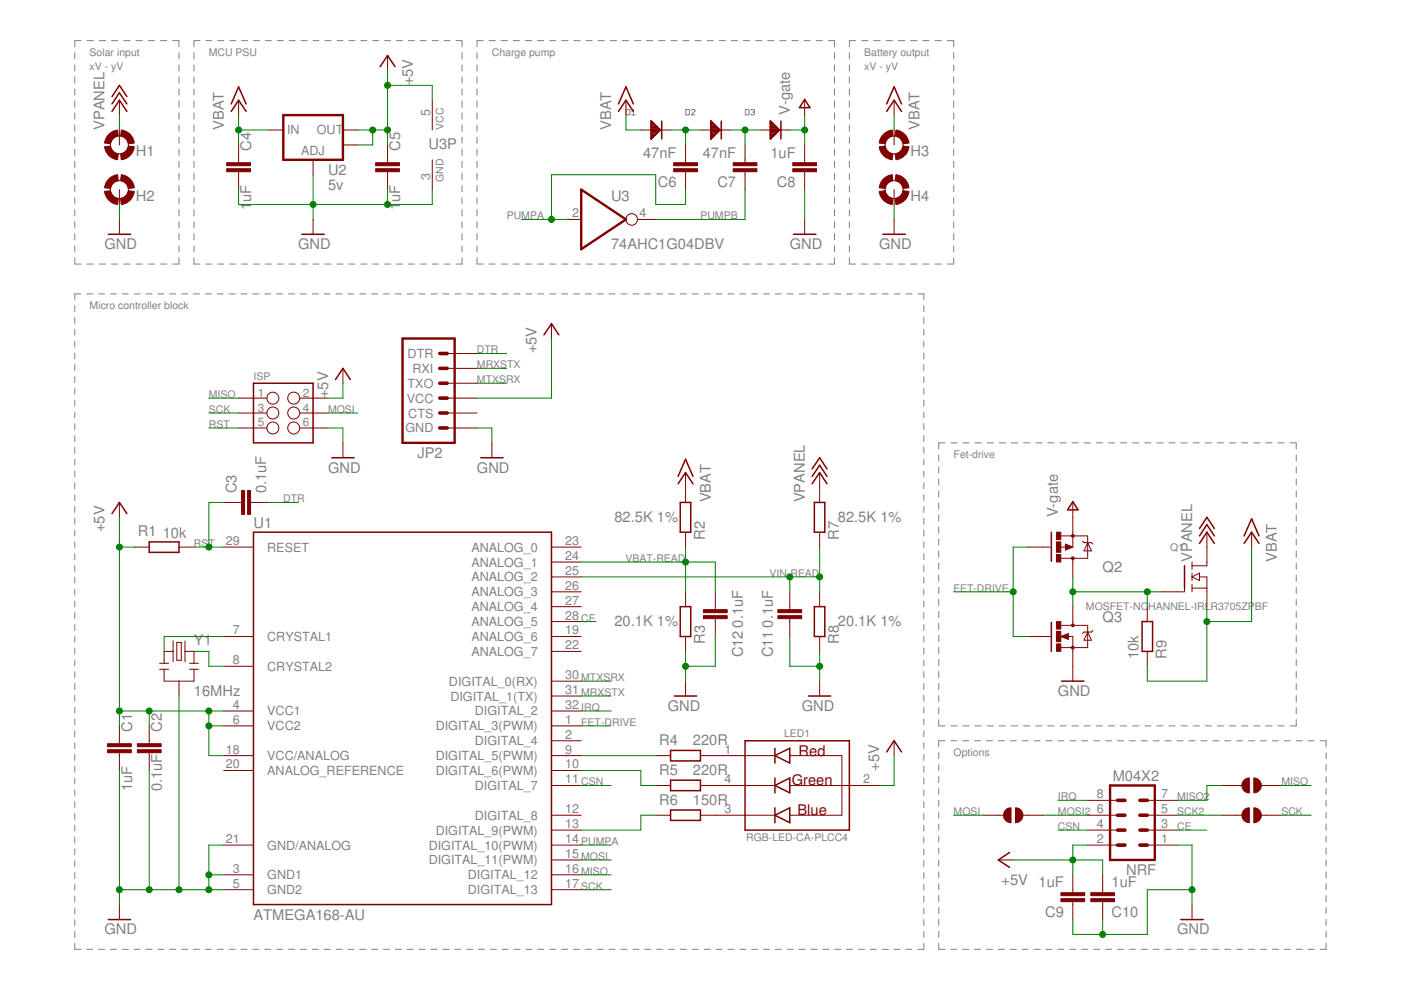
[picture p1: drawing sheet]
<svg xmlns="http://www.w3.org/2000/svg" width="297mm" height="210mm" viewBox="0 0 297 210" stroke-linecap="round" stroke-linejoin="round" font-family="sans-serif">
<defs><g id="words">
<g font-size="3.1" fill="#808080">
<text x="87.5" y="18.1" transform="rotate(-90 87.5 18.1)">+5V</text>
<text x="22.2" y="27.6" transform="rotate(-90 22.2 27.6)">VPANEL</text>
<text x="47.4" y="27.6" transform="rotate(-90 47.4 27.6)">VBAT</text>
<text x="129.6" y="27.6" transform="rotate(-90 129.6 27.6)">VBAT</text>
<text x="167.5" y="24.4" transform="rotate(-90 167.5 24.4)">V-gate</text>
<text x="194.9" y="27.6" transform="rotate(-90 194.9 27.6)">VBAT</text>
<text x="28.8" y="33.2">H1</text>
<text x="53.3" y="32" transform="rotate(-90 53.3 32)">C4</text>
<text x="84.9" y="32" transform="rotate(-90 84.9 32)">C5</text>
<text x="90.9" y="31.5">U3P</text>
<text x="136.4" y="33.4">47nF</text>
<text x="149" y="33.4">47nF</text>
<text x="163.4" y="33.4">1uF</text>
<text x="193" y="33.2">H3</text>
<text x="69.5" y="40.2">5v</text>
<text x="69.5" y="37">U2</text>
<text x="139.5" y="39.7">C6</text>
<text x="152.1" y="39.7">C7</text>
<text x="164.7" y="39.7">C8</text>
<text x="28.8" y="42.6">H2</text>
<text x="53.3" y="44.6" transform="rotate(-90 53.3 44.6)">1</text>
<text x="53.3" y="42.9" transform="rotate(-90 53.3 42.9)">uF</text>
<text x="84.9" y="44.6" transform="rotate(-90 84.9 44.6)">1</text>
<text x="84.9" y="42.9" transform="rotate(-90 84.9 42.9)">uF</text>
<text x="129.6" y="42.6">U3</text>
<text x="193" y="42.6">H4</text>
<text x="22.2" y="52.8">GND</text>
<text x="63.2" y="52.8">GND</text>
<text x="129.6" y="52.8">74AHC1G04DBV</text>
<text x="167.5" y="52.8">GND</text>
<text x="186.4" y="52.8">GND</text>
<text x="113.8" y="74.9" transform="rotate(-90 113.8 74.9)">+5V</text>
<text x="69.5" y="84.4" transform="rotate(-90 69.5 84.4)">+5V</text>
<text x="69.5" y="100.2">GND</text>
<text x="88.5" y="97">JP2</text>
<text x="101.1" y="100.2">GND</text>
<text x="50.1" y="104.6" transform="rotate(-90 50.1 104.6)">C3</text>
<text x="56.4" y="104.6" transform="rotate(-90 56.4 104.6)">0.1uF</text>
<text x="150.7" y="106.5" transform="rotate(-90 150.7 106.5)">VBAT</text>
<text x="170.6" y="106.5" transform="rotate(-90 170.6 106.5)">VPANEL</text>
<text x="22.2" y="112.8" transform="rotate(-90 22.2 112.8)">+5V</text>
<text x="29.2" y="113.7">R1</text>
<text x="53.8" y="111.9">U1</text>
<text x="130.3" y="110.6">82.5K 1%</text>
<text x="177.7" y="110.6">82.5K 1%</text>
<text x="224.3" y="109.7" transform="rotate(-90 224.3 109.7)">V-gate</text>
<text x="34.5" y="114.1">10k</text>
<text x="149.4" y="114.4" transform="rotate(-90 149.4 114.4)">R2</text>
<text x="177.8" y="114.4" transform="rotate(-90 177.8 114.4)">R7</text>
<text x="252.7" y="119.2" transform="rotate(-90 252.7 119.2)">VPANEL</text>
<text x="270.7" y="119.2" transform="rotate(-90 270.7 119.2)">VBAT</text>
<text x="233.8" y="121.4">Q2</text>
<text x="233.8" y="131.8">Q3</text>
<text x="41.1" y="136.8">Y1</text>
<text x="130.3" y="132.7">20.1K 1%</text>
<text x="149.4" y="136.5" transform="rotate(-90 149.4 136.5)">R3</text>
<text x="157.5" y="133.1" transform="rotate(-90 157.5 133.1)">0.1uF</text>
<text x="163.8" y="133.1" transform="rotate(-90 163.8 133.1)">0.1uF</text>
<text x="177.7" y="132.7">20.1K 1%</text>
<text x="177.8" y="136.5" transform="rotate(-90 177.8 136.5)">R8</text>
<text x="157.5" y="139.4" transform="rotate(-90 157.5 139.4)">C12</text>
<text x="163.8" y="139.4" transform="rotate(-90 163.8 139.4)">C11</text>
<text x="241.3" y="139.7" transform="rotate(-90 241.3 139.7)">10k</text>
<text x="247.3" y="139.7" transform="rotate(-90 247.3 139.7)">R9</text>
<text x="41.1" y="147.6">16MHz</text>
<text x="224.3" y="147.6">GND</text>
<text x="28" y="155.2" transform="rotate(-90 28 155.2)">C1</text>
<text x="34.3" y="155.2" transform="rotate(-90 34.3 155.2)">C2</text>
<text x="141.6" y="150.7">GND</text>
<text x="170" y="150.7">GND</text>
<text x="139.8" y="158">R4</text>
<text x="146.9" y="158">220R</text>
<text x="28" y="167.8" transform="rotate(-90 28 167.8)">1uF</text>
<text x="34.3" y="167.8" transform="rotate(-90 34.3 167.8)">0.1uF</text>
<text x="139.8" y="164.3">R5</text>
<text x="146.9" y="164.3">220R</text>
<text x="186.4" y="163.4" transform="rotate(-90 186.4 163.4)">+5V</text>
<text x="235.9" y="165.6">M04X2</text>
<text x="139.8" y="170.6">R6</text>
<text x="146.9" y="170.6">150R</text>
<text x="238.8" y="185.5">NRF</text>
<text x="212.4" y="187.7">+5V</text>
<text x="220.2" y="188.2">1uF</text>
<text x="235.7" y="188.2">1uF</text>
<text x="53.8" y="195">ATMEGA168-AU</text>
<text x="221.6" y="194.5">C9</text>
<text x="235.7" y="194.5">C10</text>
<text x="22.2" y="198.1">GND</text>
<text x="249.6" y="198.1">GND</text>
</g>
<g font-size="3.1" fill="#800000">
<text x="169.3" y="160.2">Red</text>
<text x="167.9" y="166.5">Green</text>
<text x="169.1" y="172.8">Blue</text>
</g>
<g font-size="2.7" fill="#808080">
<text x="60.9" y="28.4">IN</text>
<text x="67.2" y="28.4">OUT</text>
<text x="91.2" y="24.7" transform="rotate(-90 91.2 24.7)">5</text>
<text x="63.9" y="32.9">ADJ</text>
<text x="91.2" y="38.3" transform="rotate(-90 91.2 38.3)">3</text>
<text x="121.3" y="46.1">2</text>
<text x="135.6" y="46.1">4</text>
<text x="86.4" y="75.9">DTR</text>
<text x="86.4" y="82.2">TXO</text>
<text x="87.5" y="79">RXI</text>
<text x="86.3" y="85.4">VCC</text>
<text x="86.6" y="88.5">CTS</text>
<text x="86" y="91.7">GND</text>
<text x="47.9" y="115.6">29</text>
<text x="56.7" y="116.9">RESET</text>
<text x="99.9" y="117">ANALOG_0</text>
<text x="119.8" y="118.7">24</text>
<text x="119.8" y="115.6">23</text>
<text x="99.9" y="123.3">ANALOG_2</text>
<text x="99.9" y="120.1">ANALOG_1</text>
<text x="119.8" y="125">26</text>
<text x="119.8" y="121.9">25</text>
<text x="99.9" y="129.6">ANALOG_4</text>
<text x="99.9" y="126.4">ANALOG_3</text>
<text x="119.8" y="131.3">28</text>
<text x="119.8" y="128.2">27</text>
<text x="49.4" y="134.5">7</text>
<text x="56.7" y="135.9">CRYSTAL1</text>
<text x="99.9" y="132.7">ANALOG_5</text>
<text x="99.9" y="135.9">ANALOG_6</text>
<text x="119.8" y="137.7">22</text>
<text x="119.8" y="134.5">19</text>
<text x="49.4" y="140.8">8</text>
<text x="56.7" y="142.2">CRYSTAL2</text>
<text x="99.9" y="139.1">ANALOG_7</text>
<text x="119.8" y="144">30</text>
<text x="95.2" y="145.4">DIGITAL_0(RX)</text>
<text x="95.5" y="148.5">DIGITAL_1(TX)</text>
<text x="119.8" y="147.1">31</text>
<text x="49.4" y="150.3">4</text>
<text x="49.4" y="153.5">6</text>
<text x="56.7" y="151.7">VCC1</text>
<text x="56.7" y="154.8">VCC2</text>
<text x="92.4" y="154.9">DIGITAL_3(PWM)</text>
<text x="100.7" y="151.7">DIGITAL_2</text>
<text x="119.8" y="153.5">1</text>
<text x="119.8" y="150.3">32</text>
<text x="47.9" y="159.8">18</text>
<text x="56.7" y="161.2">VCC/ANALOG</text>
<text x="92.4" y="161.2">DIGITAL_5(PWM)</text>
<text x="100.7" y="158">DIGITAL_4</text>
<text x="119.8" y="159.8">9</text>
<text x="119.8" y="156.6">2</text>
<text x="153.6" y="159.8">1</text>
<text x="47.9" y="162.9">20</text>
<text x="56.7" y="164.3">ANALOG_REFERENCE</text>
<text x="92.4" y="164.3">DIGITAL_6(PWM)</text>
<text x="100.7" y="167.5">DIGITAL_7</text>
<text x="119.8" y="166.1">11</text>
<text x="119.8" y="162.9">10</text>
<text x="153.6" y="166.1">4</text>
<text x="183" y="166.1">2</text>
<text x="100.7" y="173.8">DIGITAL_8</text>
<text x="119.8" y="172.4">12</text>
<text x="153.6" y="172.4">3</text>
<text x="232.5" y="172.4">6</text>
<text x="232.5" y="169.2">8</text>
<text x="246.2" y="172.4">5</text>
<text x="246.2" y="169.2">7</text>
<text x="47.9" y="178.7">21</text>
<text x="92.4" y="177">DIGITAL_9(PWM)</text>
<text x="119.8" y="178.7">14</text>
<text x="119.8" y="175.6">13</text>
<text x="232.5" y="178.7">2</text>
<text x="232.5" y="175.6">4</text>
<text x="246.2" y="178.7">1</text>
<text x="246.2" y="175.6">3</text>
<text x="49.4" y="185">3</text>
<text x="56.7" y="180.1">GND/ANALOG</text>
<text x="90.9" y="183.3">DIGITAL_11(PWM)</text>
<text x="90.9" y="180.1">DIGITAL_10(PWM)</text>
<text x="119.8" y="185">16</text>
<text x="119.8" y="181.9">15</text>
<text x="49.4" y="188.2">5</text>
<text x="56.7" y="186.4">GND1</text>
<text x="56.7" y="189.6">GND2</text>
<text x="99.2" y="189.6">DIGITAL_13</text>
<text x="99.2" y="186.4">DIGITAL_12</text>
<text x="119.8" y="188.2">17</text>
</g>
<g font-size="2.5" fill="#808080">
<text x="54.7" y="84.1">1</text>
<text x="54.7" y="87.3">3</text>
<text x="64.2" y="84.1">2</text>
<text x="64.2" y="87.3">4</text>
<text x="54.7" y="90.4">5</text>
<text x="64.2" y="90.4">6</text>
</g>
<g font-size="2.2" fill="#808080">
<text x="19" y="11.8">Solar input</text>
<text x="44.3" y="11.8">MCU PSU</text>
<text x="104.3" y="11.8">Charge pump</text>
<text x="183.2" y="11.8">Battery output</text>
<text x="19" y="14.9">xV - yV</text>
<text x="183.2" y="14.9">xV - yV</text>
<text x="94" y="27.6" transform="rotate(-90 94 27.6)">VCC</text>
<text x="94" y="38.6" transform="rotate(-90 94 38.6)">GND</text>
<text x="107.4" y="46.5">PUMPA</text>
<text x="148.5" y="46.5">PUMPB</text>
<text x="19" y="65.5">Micro controller block</text>
<text x="101.1" y="74.9">DTR</text>
<text x="53.8" y="80.6">ISP</text>
<text x="101.1" y="81.3">MTXSRX</text>
<text x="101.1" y="78.1">MRXSTX</text>
<text x="44.3" y="87.6">SCK</text>
<text x="44.3" y="84.4">MISO</text>
<text x="69.5" y="87.6">MOSI</text>
<text x="44.3" y="90.7">RST</text>
<text x="202.2" y="97">Fet-drive</text>
<text x="60.1" y="106.5">DTR</text>
<text x="41.1" y="116">RST</text>
<text x="132.6" y="119.2">VBAT-READ</text>
<text x="248.1" y="116.8">Q1</text>
<text x="163.1" y="122.3">VIN-READ</text>
<text x="202.2" y="125.5">FET-DRIVE</text>
<text x="123.2" y="131.8">CE</text>
<text x="230.2" y="129.4">MOSFET-NC</text>
<text x="243.5" y="129.4">HANNEL-IRLR3705ZPBF</text>
<text x="123.2" y="144.4">MTXSRX</text>
<text x="123.2" y="147.6">MRXSTX</text>
<text x="123.2" y="153.9">FET-DRIVE</text>
<text x="123.2" y="150.7">IRQ</text>
<text x="166.2" y="156.3">LED1</text>
<text x="202.2" y="160.2">Options</text>
<text x="123.2" y="166.5">CSN</text>
<text x="271.7" y="166.5">MISO</text>
<text x="202.2" y="172.8">MOSI</text>
<text x="224.3" y="172.8">MOSI2</text>
<text x="224.3" y="169.7">IRQ</text>
<text x="249.6" y="172.8">SCK2</text>
<text x="249.6" y="169.7">MISO2</text>
<text x="271.7" y="172.8">SCK</text>
<text x="123.2" y="179.2">PUMPA</text>
<text x="158.2" y="178.4">RGB-LED-CA-PLCC4</text>
<text x="224.3" y="176">CSN</text>
<text x="249.6" y="176">CE</text>
<text x="123.2" y="185.5">MISO</text>
<text x="123.2" y="182.3">MOSI</text>
<text x="123.2" y="188.6">SCK</text>
</g>
</g></defs>
<g fill="none" stroke="#808080" stroke-width=".21">
<path d="M15.9 11.2v1.3M15.9 13.7v1.3M15.9 16.3v1.3M15.9 18.9v1.3M17.2 8.6h-1.3v1.3M18.4 8.6h1.4M21 8.6h1.4M23.6 8.6h1.4M26.2 8.6h1.4M28.8 8.6h1.4M31.4 8.6h1.4M34 8.6h1.4"/>
<path d="M36.6 8.6h1.4v1.3M38 11.2v1.3M38 13.7v1.3M38 16.3v1.3M38 18.9v1.3M41.1 11.2v1.3M41.1 13.7v1.3M41.1 16.3v1.3M41.1 18.9v1.3M42.4 8.6h-1.3v1.3M43.6 8.6h1.3M46.2 8.6h1.3"/>
<path d="M48.7 8.6h1.3M51.2 8.6h1.3M53.7 8.6h1.3M56.3 8.6h1.3M58.8 8.6h1.3M61.3 8.6h1.3M63.9 8.6h1.2M66.4 8.6h1.2M68.9 8.6h1.3M71.4 8.6h1.3M74 8.6h1.2M76.5 8.6h1.3"/>
<path d="M79 8.6h1.3M81.5 8.6h1.3M84.1 8.6h1.2M86.6 8.6h1.3M89.1 8.6h1.3M91.6 8.6h1.3M94.1 8.6h1.3M96.7 8.6h1.3v1.3M98 11.2v1.3M98 13.7v1.3M98 16.3v1.3M98 18.9v1.3"/>
<path d="M101.1 11.2v1.3M101.1 13.7v1.3M101.1 16.3v1.3M101.1 18.9v1.3M102.4 8.6h-1.3v1.3M103.7 8.6h1.3M106.3 8.6h1.3M108.8 8.6h1.4M111.4 8.6h1.3M114 8.6h1.3M116.5 8.6h1.4M119.1 8.6h1.3"/>
<path d="M121.7 8.6h1.3M124.2 8.6h1.4M126.8 8.6h1.3M129.4 8.6h1.3M132 8.6h1.3M134.5 8.6h1.3M137.1 8.6h1.3M139.7 8.6h1.3M142.2 8.6h1.3M144.8 8.6h1.3M147.4 8.6h1.3M149.9 8.6h1.3"/>
<path d="M152.5 8.6h1.3M155.1 8.6h1.3M157.6 8.6h1.3M160.2 8.6h1.3M162.8 8.6h1.3M165.3 8.6h1.3M167.9 8.6h1.3M170.5 8.6h1.3M173 8.6h1.3M175.6 8.6h1.3v1.3M176.9 11.2v1.3M176.9 13.7v1.3"/>
<path d="M176.9 16.3v1.3M176.9 18.9v1.3M180.1 11.2v1.3M180.1 13.7v1.3M180.1 16.3v1.3M180.1 18.9v1.3M181.4 8.6h-1.3v1.3M182.7 8.6h1.3M185.3 8.6h1.3M187.9 8.6h1.3M190.5 8.6h1.3M193.1 8.6h1.3"/>
<path d="M195.6 8.6h1.4M198.2 8.6h1.4M200.9 8.6h1.3v1.3M202.2 11.2v1.3M202.2 13.7v1.3M202.2 16.3v1.3M202.2 18.9v1.3M15.9 21.4v1.3M15.9 24v1.3M15.9 26.5v1.3M15.9 29.1v1.3M15.9 31.6v1.4"/>
<path d="M15.9 34.2v1.3M15.9 36.8v1.3M15.9 39.3v1.3M38 21.4v1.3M38 24v1.3M38 26.5v1.3M38 29.1v1.3M38 31.6v1.4M38 34.2v1.3M38 36.8v1.3M38 39.3v1.3M41.1 21.4v1.3"/>
<path d="M41.1 24v1.3M41.1 26.5v1.3M41.1 29.1v1.3M41.1 31.6v1.4M41.1 34.2v1.3M41.1 36.8v1.3M41.1 39.3v1.3M98 21.4v1.3M98 24v1.3M98 26.5v1.3M98 29.1v1.3M98 31.6v1.4"/>
<path d="M98 34.2v1.3M98 36.8v1.3M98 39.3v1.3M101.1 21.4v1.3M101.1 24v1.3M101.1 26.5v1.3M101.1 29.1v1.3M101.1 31.6v1.4M101.1 34.2v1.3M101.1 36.8v1.3M101.1 39.3v1.3M132.8 23.2h.5l.2 .2v.8l-.2 .2h-.5z"/>
<path d="M133.9 24.4h.8M133.9 23.6l.4-.4v1.2M145.4 23.2h.6l.2 .2v.8l-.2 .2h-.6zM146.6 23.4l.1-.2h.4l.2 .2v.2l-.7 .8h.7M158 23.2h.6l.2 .2v.8l-.2 .2h-.6zM159.2 23.4l.2-.2h.4l.2 .2-.2 .4M159.6 23.8h.2M159.8 23.8l.2 .2-.2 .4h-.4l-.2-.2M176.9 21.4v1.3M176.9 24v1.3M176.9 26.5v1.3M176.9 29.1v1.3"/>
<path d="M176.9 31.6v1.4M176.9 34.2v1.3M176.9 36.8v1.3M176.9 39.3v1.3M180.1 21.4v1.3M180.1 24v1.3M180.1 26.5v1.3M180.1 29.1v1.3M180.1 31.6v1.4M180.1 34.2v1.3M180.1 36.8v1.3M180.1 39.3v1.3"/>
<path d="M202.2 21.4v1.3M202.2 24v1.3M202.2 26.5v1.3M202.2 29.1v1.3M202.2 31.6v1.4M202.2 34.2v1.3M202.2 36.8v1.3M202.2 39.3v1.3M15.9 41.9v1.3M15.9 44.4v1.4M15.9 47v1.3M15.9 49.6v1.3"/>
<path d="M15.9 52.1v1.3M15.9 54.7v1.3h1.3M18.4 56h1.4M21 56h1.4M23.6 56h1.4M26.2 56h1.4M28.8 56h1.4M31.4 56h1.4M34 56h1.4M38 54.7v1.3h-1.4M38 41.9v1.3M38 44.4v1.4"/>
<path d="M38 47v1.3M38 49.6v1.3M38 52.1v1.3M41.1 54.7v1.3h1.3M41.1 41.9v1.3M41.1 44.4v1.4M41.1 47v1.3M41.1 49.6v1.3M41.1 52.1v1.3M43.6 56h1.3M46.2 56h1.3M48.7 56h1.3"/>
<path d="M51.2 56h1.3M53.7 56h1.3M56.3 56h1.3M58.8 56h1.3M61.3 56h1.3M63.9 56h1.2M66.4 56h1.2M68.9 56h1.3M71.4 56h1.3M74 56h1.2M76.5 56h1.3M79 56h1.3"/>
<path d="M81.5 56h1.3M84.1 56h1.2M86.6 56h1.3M89.1 56h1.3M91.6 56h1.3M94.1 56h1.3M98 54.7v1.3h-1.3M98 41.9v1.3M98 44.4v1.4M98 47v1.3M98 49.6v1.3M98 52.1v1.3"/>
<path d="M101.1 54.7v1.3h1.3M101.1 41.9v1.3M101.1 44.4v1.4M101.1 47v1.3M101.1 49.6v1.3M101.1 52.1v1.3M103.7 56h1.3M106.3 56h1.3M108.8 56h1.4M111.4 56h1.3M114 56h1.3M116.5 56h1.4"/>
<path d="M119.1 56h1.3M121.7 56h1.3M124.2 56h1.4M126.8 56h1.3M129.4 56h1.3M132 56h1.3M134.5 56h1.3M137.1 56h1.3M139.7 56h1.3M142.2 56h1.3M144.8 56h1.3M147.4 56h1.3"/>
<path d="M149.9 56h1.3M152.5 56h1.3M155.1 56h1.3M157.6 56h1.3M160.2 56h1.3M162.8 56h1.3M165.3 56h1.3M167.9 56h1.3M170.5 56h1.3M173 56h1.3M176.9 54.7v1.3h-1.3M176.9 41.9v1.3"/>
<path d="M176.9 44.4v1.4M176.9 47v1.3M176.9 49.6v1.3M176.9 52.1v1.3M180.1 54.7v1.3h1.3M180.1 41.9v1.3M180.1 44.4v1.4M180.1 47v1.3M180.1 49.6v1.3M180.1 52.1v1.3M182.7 56h1.3M185.3 56h1.3"/>
<path d="M187.9 56h1.3M190.5 56h1.3M193.1 56h1.3M195.6 56h1.4M198.2 56h1.4M202.2 54.7v1.3h-1.3M202.2 41.9v1.3M202.2 44.4v1.4M202.2 47v1.3M202.2 49.6v1.3M202.2 52.1v1.3M15.9 64.8v1.3"/>
<path d="M15.9 67.3v1.3M15.9 69.8v1.3M15.9 72.3v1.3M15.9 74.8v1.3M15.9 77.3v1.3M15.9 79.8v1.3M17.1 62.3h-1.2v1.3M18.4 62.3h1.2M20.9 62.3h1.3M23.4 62.3h1.3M25.9 62.3h1.3M28.4 62.3h1.3"/>
<path d="M30.9 62.3h1.3M33.5 62.3h1.3M36 62.3h1.3M38.5 62.3h1.3M41 62.3h1.3M43.5 62.3h1.3M46.1 62.3h1.2M48.6 62.3h1.2M51.1 62.3h1.3M53.6 62.3h1.3M56.1 62.3h1.3M58.7 62.3h1.2"/>
<path d="M61.2 62.3h1.2M63.7 62.3h1.3M66.2 62.3h1.3M68.7 62.3h1.3M71.2 62.3h1.3M73.8 62.3h1.2M76.3 62.3h1.3M78.8 62.3h1.3M81.3 62.3h1.3M83.8 62.3h1.3M86.3 62.3h1.3M88.9 62.3h1.2"/>
<path d="M91.4 62.3h1.2M93.9 62.3h1.3M96.4 62.3h1.3M98.9 62.3h1.3M101.5 62.3h1.2M104 62.3h1.2M106.5 62.3h1.3M109 62.3h1.3M111.5 62.3h1.3M114 62.3h1.3M116.6 62.3h1.2M119.1 62.3h1.3"/>
<path d="M121.6 62.3h1.3M124.1 62.3h1.3M126.6 62.3h1.3M129.1 62.3h1.3M131.7 62.3h1.2M134.2 62.3h1.2M136.7 62.3h1.3M139.2 62.3h1.3M141.7 62.3h1.3M144.3 62.3h1.2M146.8 62.3h1.2M149.3 62.3h1.3"/>
<path d="M151.8 62.3h1.3M154.3 62.3h1.3M156.8 62.3h1.3M159.4 62.3h1.2M161.9 62.3h1.3M164.4 62.3h1.3M166.9 62.3h1.3M169.4 62.3h1.3M171.9 62.3h1.3M174.5 62.3h1.2M177 62.3h1.2M179.5 62.3h1.3"/>
<path d="M182 62.3h1.3M184.5 62.3h1.3M187 62.3h1.3M189.6 62.3h1.2M192.1 62.3h1.3M194.6 62.3h1.3v1.3M195.9 64.8v1.3M195.9 67.3v1.3M195.9 69.8v1.3M195.9 72.3v1.3M195.9 74.8v1.3M195.9 77.3v1.3"/>
<path d="M195.9 79.8v1.3M15.9 82.3v1.3M15.9 84.8v1.3M15.9 87.4v1.2M15.9 89.9v1.2M15.9 92.4v1.2M15.9 94.8v1.3M15.9 97.4v1.2M15.9 99.9v1.2M195.9 82.3v1.3M195.9 84.8v1.3M195.9 87.4v1.2"/>
<path d="M195.9 89.9v1.2M195.9 92.4v1.2M195.9 94.8v1.3M195.9 97.4v1.2M195.9 99.9v1.2M199 96.4v1.3M199 99v1.3M200.4 93.9h-1.4v1.3M201.6 93.9h1.3M204.2 93.9h1.3M206.7 93.9h1.4M209.3 93.9h1.3"/>
<path d="M211.9 93.9h1.3M214.4 93.9h1.4M217 93.9h1.3M219.6 93.9h1.3M222.1 93.9h1.4M224.7 93.9h1.3M227.3 93.9h1.3M229.8 93.9h1.4M232.4 93.9h1.3M235 93.9h1.3M237.6 93.9h1.3M240.1 93.9h1.3"/>
<path d="M242.7 93.9h1.3M245.3 93.9h1.3M247.8 93.9h1.4M250.4 93.9h1.3M253 93.9h1.3M255.5 93.9h1.4M258.1 93.9h1.3M260.7 93.9h1.3M263.2 93.9h1.4M265.8 93.9h1.3M268.4 93.9h1.3M271 93.9h1.3"/>
<path d="M273.5 93.9h1.3v1.3M274.8 96.4v1.3M274.8 99v1.3M15.9 102.4v1.2M15.9 104.9v1.2M15.9 107.4v1.2M15.9 109.9v1.2M15.9 112.4v1.2M15.9 114.9v1.2M15.9 117.4v1.3M15.9 119.9v1.3M195.9 102.4v1.2"/>
<path d="M195.9 104.9v1.2M195.9 107.4v1.2M195.9 109.9v1.2M195.9 112.4v1.2M195.9 114.9v1.2M195.9 117.4v1.3M195.9 119.9v1.3M199 101.6v1.2M199 104.1v1.3M199 106.7v1.2M199 109.2v1.3M199 111.8v1.3"/>
<path d="M199 114.3v1.3M199 116.9v1.3M199 119.4v1.3M274.8 101.6v1.2M274.8 104.1v1.3M274.8 106.7v1.2M274.8 109.2v1.3M274.8 111.8v1.3M274.8 114.3v1.3M274.8 116.9v1.3M274.8 119.4v1.3M15.9 122.4v1.3"/>
<path d="M15.9 124.9v1.3M15.9 127.4v1.3M15.9 129.9v1.3M15.9 132.4v1.3M15.9 134.9v1.3M15.9 137.4v1.3M15.9 139.9v1.3M195.9 122.4v1.3M195.9 124.9v1.3M195.9 127.4v1.3M195.9 129.9v1.3M195.9 132.4v1.3"/>
<path d="M195.9 134.9v1.3M195.9 137.4v1.3M195.9 139.9v1.3M199 122v1.3M199 124.5v1.3M199 127.1v1.3M199 129.6v1.3M199 132.2v1.3M199 134.7v1.3M199 137.3v1.3M199 139.8v1.3M274.8 122v1.3"/>
<path d="M274.8 124.5v1.3M274.8 127.1v1.3M274.8 129.6v1.3M274.8 132.2v1.3M274.8 134.7v1.3M274.8 137.3v1.3M274.8 139.8v1.3M15.9 142.4v1.3M15.9 144.9v1.3M15.9 147.4v1.3M15.9 149.9v1.3M15.9 152.4v1.3"/>
<path d="M15.9 154.9v1.3M15.9 157.5v1.2M15.9 160v1.2M195.9 142.4v1.3M195.9 144.9v1.3M195.9 147.4v1.3M195.9 149.9v1.3M195.9 152.4v1.3M195.9 154.9v1.3M195.9 157.5v1.2M195.9 160v1.2M199 142.4v1.3"/>
<path d="M199 144.9v1.3M199 147.5v1.3M199 150v1.3M199 152.6v1.3h1.4M199 159.6v1.3M200.3 157.1h-1.3v1.2M201.6 157.1h1.2M201.6 153.9h1.3M204.1 157.1h1.3M204.2 153.9h1.3M206.6 157.1h1.3M206.7 153.9h1.4"/>
<path d="M209.1 157.1h1.3M209.3 153.9h1.3M211.7 157.1h1.3M211.9 153.9h1.3M214.2 157.1h1.3M214.4 153.9h1.4M216.7 157.1h1.3M217 153.9h1.3M219.2 157.1h1.3M219.6 153.9h1.3M221.8 157.1h1.3M222.1 153.9h1.4"/>
<path d="M224.3 157.1h1.3M224.7 153.9h1.3M226.8 157.1h1.3M227.3 153.9h1.3M229.3 157.1h1.3M229.8 153.9h1.4M231.9 157.1h1.3M232.4 153.9h1.3M234.4 157.1h1.3M235 153.9h1.3M236.9 157.1h1.3M237.6 153.9h1.3"/>
<path d="M239.5 157.1h1.2M240.1 153.9h1.3M242 157.1h1.3M242.7 153.9h1.3M244.5 157.1h1.3M245.3 153.9h1.3M247 157.1h1.3M247.8 153.9h1.4M249.6 157.1h1.2M250.4 153.9h1.3M252.1 157.1h1.3M253 153.9h1.3"/>
<path d="M254.6 157.1h1.3M255.5 153.9h1.4M257.1 157.1h1.3M258.1 153.9h1.3M259.7 157.1h1.2M260.7 153.9h1.3M262.2 157.1h1.3M263.2 153.9h1.4M264.7 157.1h1.3M265.8 153.9h1.3M267.3 157.1h1.2M268.4 153.9h1.3"/>
<path d="M269.8 157.1h1.3M271 153.9h1.3M272.3 157.1h1.3M274.8 157.1h1.3M274.8 152.6v1.3h-1.3M274.8 142.4v1.3M274.8 144.9v1.3M274.8 147.5v1.3M274.8 150v1.3M277.3 157.1h1.3M279.9 157.1h1.3v1.2M281.2 159.6v1.3"/>
<path d="M15.9 162.5v1.2M15.9 165v1.2M15.9 167.5v1.2M15.9 170v1.2M15.9 172.5v1.2M15.9 175v1.2M15.9 177.5v1.2M15.9 180v1.3M195.9 162.5v1.2M195.9 165v1.2M195.9 167.5v1.2M195.9 170v1.2"/>
<path d="M195.9 172.5v1.2M195.9 175v1.2M195.9 177.5v1.2M195.9 180v1.3M199 162.1v1.3M199 164.6v1.3M199 167.2v1.2M199 169.7v1.3M199 172.2v1.3M199 174.7v1.3M199 177.3v1.2M199 179.8v1.3"/>
<path d="M281.2 162.1v1.3M281.2 164.6v1.3M281.2 167.2v1.2M281.2 169.7v1.3M281.2 172.2v1.3M281.2 174.7v1.3M281.2 177.3v1.2M281.2 179.8v1.3M15.9 182.5v1.2M15.9 185v1.2M15.9 187.5v1.3M15.9 190v1.3"/>
<path d="M15.9 192.5v1.3M15.9 195v1.3M15.9 197.5v1.3M195.9 182.5v1.2M195.9 185v1.2M195.9 187.5v1.3M195.9 190v1.3M195.9 192.5v1.3M195.9 195v1.3M195.9 197.5v1.3M199 200v1.3h1.3M199 182.3v1.3"/>
<path d="M199 184.8v1.3M199 187.4v1.2M199 189.9v1.3M199 192.4v1.3M199 194.9v1.3M199 197.5v1.3M281.2 200v1.3h-1.3M281.2 182.3v1.3M281.2 184.8v1.3M281.2 187.4v1.2M281.2 189.9v1.3M281.2 192.4v1.3"/>
<path d="M281.2 194.9v1.3M281.2 197.5v1.3M15.9 200v1.3h1.2M18.4 201.3h1.2M20.9 201.3h1.3M23.4 201.3h1.3M25.9 201.3h1.3M28.4 201.3h1.3M30.9 201.3h1.3M33.5 201.3h1.3M36 201.3h1.3M38.5 201.3h1.3"/>
<path d="M41 201.3h1.3M43.5 201.3h1.3M46.1 201.3h1.2M48.6 201.3h1.2M51.1 201.3h1.3M53.6 201.3h1.3M56.1 201.3h1.3M58.7 201.3h1.2M61.2 201.3h1.2M63.7 201.3h1.3M66.2 201.3h1.3M68.7 201.3h1.3"/>
<path d="M71.2 201.3h1.3M73.8 201.3h1.2M76.3 201.3h1.3M78.8 201.3h1.3M81.3 201.3h1.3M83.8 201.3h1.3M86.3 201.3h1.3M88.9 201.3h1.2M91.4 201.3h1.2M93.9 201.3h1.3M96.4 201.3h1.3M98.9 201.3h1.3"/>
<path d="M101.5 201.3h1.2M104 201.3h1.2M106.5 201.3h1.3M109 201.3h1.3M111.5 201.3h1.3M114 201.3h1.3M116.6 201.3h1.2M119.1 201.3h1.3M121.6 201.3h1.3M124.1 201.3h1.3M126.6 201.3h1.3M129.1 201.3h1.3"/>
<path d="M131.7 201.3h1.2M134.2 201.3h1.2M136.7 201.3h1.3M139.2 201.3h1.3M141.7 201.3h1.3M144.3 201.3h1.2M146.8 201.3h1.2M149.3 201.3h1.3M151.8 201.3h1.3M154.3 201.3h1.3M156.8 201.3h1.3M159.4 201.3h1.2"/>
<path d="M161.9 201.3h1.3M164.4 201.3h1.3M166.9 201.3h1.3M169.4 201.3h1.3M171.9 201.3h1.3M174.5 201.3h1.2M177 201.3h1.2M179.5 201.3h1.3M182 201.3h1.3M184.5 201.3h1.3M187 201.3h1.3M189.6 201.3h1.2"/>
<path d="M192.1 201.3h1.3M195.9 200v1.3h-1.3M201.6 201.3h1.2M204.1 201.3h1.3M206.6 201.3h1.3M209.1 201.3h1.3M211.7 201.3h1.3M214.2 201.3h1.3M216.7 201.3h1.3M219.2 201.3h1.3M221.8 201.3h1.3M224.3 201.3h1.3"/>
<path d="M226.8 201.3h1.3M229.3 201.3h1.3M231.9 201.3h1.3M234.4 201.3h1.3M236.9 201.3h1.3M239.5 201.3h1.2M242 201.3h1.3M244.5 201.3h1.3M247 201.3h1.3M249.6 201.3h1.2M252.1 201.3h1.3M254.6 201.3h1.3"/>
<path d="M257.1 201.3h1.3M259.7 201.3h1.2M262.2 201.3h1.3M264.7 201.3h1.3M267.3 201.3h1.2M269.8 201.3h1.3M272.3 201.3h1.3M274.8 201.3h1.3M277.3 201.3h1.3"/>
</g>
<g fill="none" stroke="#800000" stroke-width=".32">
<path d="M80.6 14.1l1.6-2.3 1.6 2.3M23.7 23.6l1.6-2.3 1.6 2.3M23.7 22l1.6-2.3 1.6 2.3M23.7 20.5l1.6-2.4 1.6 2.4M49 23.6l1.6-2.3 1.6 2.3M49 22l1.6-3.6 1.6 3.6M131.1 23.6l1.6-2.3 1.6 2.3M131.1 22l1.6-3.6 1.6 3.6M138.1 25.7l1.9 1.9-1.9 1.9zM138.1 29.3h.1M138.1 29h.4M138.1 28.8h.7"/>
<path d="M138.1 28.5h1M138.1 28.2h1.2M138.1 27.9h1.5M138.1 27.6h1.8M138.1 27.3h1.7M138.1 27.1h1.4M138.1 26.8h1.1M138.1 26.5h.8M138.1 26.2h.5M138.1 25.9h.2M140.3 25.7v3.8M150.7 29.3h.1"/>
<path d="M150.7 29h.4M150.7 28.8h.7M150.7 28.5h1M150.7 28.2h1.3M150.7 27.9h1.6M150.7 27.6h1.8M150.7 27.3h1.7M150.7 27.1h1.4M150.7 26.8h1.1M150.7 26.5h.8M150.7 26.2h.6M150.7 25.9h.3"/>
<path d="M150.7 25.7l1.9 1.9-1.9 1.9zM152.9 25.7v3.8M163.3 29.3h.2M163.3 29h.4M163.3 28.8h.7M163.3 28.5h1M163.3 28.2h1.3M163.3 27.9h1.6M163.3 27.6h1.9M163.3 27.3h1.7M163.3 27.1h1.4M163.3 26.8h1.2"/>
<path d="M163.3 26.5h.9M163.3 26.2h.6M163.3 25.9h.3M163.3 25.7l1.9 1.9-1.9 1.9zM165.6 25.7v3.8M170.6 21.1l1.1 1.7h-2.2zM188 23.6l1.6-2.3 1.5 2.3M188 22l1.6-3.6 1.5 3.6M23 49.7h4.7M64 49.7h4.7M168.2 49.7h4.8M187.2 49.7h4.7"/>
<path d="M115.3 71l1.6-2.4 1.6 2.4M53.7 81.3h12.7v12.6h-12.7zM70.3 97h4.8M71.1 80.5l1.6-2.4 1.6 2.4M101.9 97h4.8M172.2 99.4l1.6-2.4 1.5 2.4M23.7 108.9l1.6-2.4 1.6 2.4M31.6 114.9h6.4v2.2h-6.4zM53.7 112.8h63.2v79h-63.2zM143.8 102.6l1.6-2.4 1.5 2.4M143.8 101l1.6-3.6 1.5 3.6M144.2 106.5h2.3v6.3h-2.3z"/>
<path d="M172.2 102.6l1.6-2.4 1.5 2.4M172.2 101l1.6-2.4 1.5 2.4M172.7 106.5h2.2v6.3h-2.2zM222.9 112.8v6.2M227.5 106.4l1.1 1.7h-2.2zM251.1 120v4.7M254.3 115.2l1.6-2.4 1.6 2.4M254.3 113.6l1.6-2.3 1.6 2.3M254.3 112.1l1.6-2.4 1.6 2.4M263.8 115.2l1.6-2.4 1.5 2.4M263.8 113.6l1.6-3.6 1.5 3.6M144.2 128.6h2.3v6.4h-2.3z"/>
<path d="M172.7 128.6h2.2v6.4h-2.2zM222.9 132v6.1M242.1 131.8h2.3v6.3h-2.3zM142.2 159.1h6.3v2.2h-6.3zM143 147.6h4.7M158 157.1h22.1v18.9h-22.1zM164.3 158.6v3.2M171.4 147.6h4.7M188 159.4l1.6-2.3 1.5 2.3M225.1 144.4h4.7M142.2 165.4h6.3v2.2h-6.3zM142.2 171.7h6.3v2.2h-6.3z"/>
<path d="M164.3 160.2l3.1-1.6v3.2zM164.3 166.5l3.1-1.5v3.1zM164.3 172.8l3.1-1.5v3.1zM164.3 165v3.1M164.3 171.3v3.1M23 195h4.7M214 180.7l-2.3 1.6 2.3 1.6M250.4 195h4.7"/>
</g>
<g fill="none" stroke="#800000" stroke-width=".21">
<path d="M82.2 11.8v3.1M25.3 21.3v3.1M25.3 27.6v3.1M50.6 21.3v3.1M50.6 30.7v3.8M50.6 36.4v3.8M56.9 27.6h3.2M66.4 33.9v3.1M72.7 27.6h3.2M72.7 30.7h3.2M82.2 30.7v3.8M82.2 36.4v3.8"/>
<path d="M91.7 21.3v6.3M91.7 33.9v6.3M132.7 21.3v3.1M135.9 27.6h6.3M145.4 30.7v3.8M145.4 36.4v3.8M148.5 27.6h6.3M158 30.7v3.8M158 36.4v3.8M161.1 27.6h6.3M170.6 21.3v3.1M170.6 30.7v3.8"/>
<path d="M170.6 36.4v3.8M189.6 21.3v3.1M189.6 27.6v3.1M25.3 40.2v3.1M25.3 46.5v3.2M66.4 46.5v3.2M120.1 46.5h3.1M135.2 46.5h3.8M170.6 46.5v3.2M189.6 40.2v3.1M189.6 46.5v3.2M72.7 78.1v3.2"/>
<path d="M94.8 75h6.3M94.8 78.1h6.3M116.9 68.6v3.2M50.6 84.4h6M50.6 87.6h6M50.6 90.7h6M63.5 84.4h6M63.5 87.6h6M63.5 90.7h6M72.7 93.9v3.1M94.8 84.4h6.3M94.8 87.6h6.3"/>
<path d="M94.8 90.7h6.3M94.8 81.3h6.3M104.3 93.9v3.1M25.3 106.5v3.2M28.5 116h3.1M38 116h3.1M47.4 116h6.3M47.4 106.5h3.8M53.1 106.5h3.8M116.9 116h6.3M116.9 119.2h6.3M145.4 100.2v6.3"/>
<path d="M145.4 112.8v3.2M173.8 100.2v6.3M173.8 112.8v3.2M218 116h4.7M224.9 116h1.1M224.9 113.6h5.7v4.8h-5.6M225.9 115.4l1.6 .6-1.6 .6zM227.5 106.5v9.5M227.5 118.4v3.9M229.5 114.7l.3 .4h1.6l.3 .3M230.6 115.1l.8 1.7h-1.6zM252.7 119.2v1.5"/>
<path d="M255.9 112.8v7.2h-3.2M265.4 112.8v3.2M36.7 138.1h-1.9v2.5M36.7 135.9v4.4M37.5 136.2h.9v3.8h-.9zM39.2 138.1h1.9v2.5M39.2 135.9v4.4M47.4 135h6.3M116.9 135h6.3M116.9 131.8h6.3M116.9 128.6h6.3M116.9 125.5h6.3"/>
<path d="M116.9 122.3h6.3M116.9 138.1h6.3M145.4 125.5v3.1M145.4 135v3.1M151.7 125.5v3.8M151.7 131.2v3.8M167.4 125.5v3.8M167.4 131.2v3.8M173.8 125.5v3.1M173.8 135v3.1M218 135h4.7M224.9 135l1.6-.7v1.3z"/>
<path d="M225 132.6h5.6v4.7h-5.7M226.4 135h1.1v9.4M227.5 128.6v4M230.6 134l.8 1.7h-1.6zM231.7 133.7l-.3 .3h-1.6l-.3 .3M243.2 128.6v3.2M243.2 138.1v3.2M251.1 124.7v.8h-4.7M252.7 121.5v1.6M252.7 123.9v1.6M252.7 122.3l1.6-.8v1.6zM252.7 124.7h3.2"/>
<path d="M254.3 122.3h1.6v6.3M25.3 153.9v3.8M25.3 159.6v3.8M31.6 153.9v3.8M31.6 159.6v3.8M33.8 140.6h2M33.8 141.9h2M34.8 141.9v2.5h6.3v-2.5M38 144.4v3.2M40.2 140.6h1.9M40.2 141.9h1.9M47.4 141.3h6.3"/>
<path d="M47.4 150.7h6.3M47.4 153.9h6.3M116.9 150.7h6.3M116.9 157.1h6.3M116.9 153.9h6.3M116.9 147.6h6.3M116.9 144.4h6.3M145.4 144.4v3.2M173.8 144.4v3.2M189.6 157.1v3.1M47.4 179.2h6.3M47.4 163.4h6.3"/>
<path d="M47.4 160.2h6.3M116.9 179.2h6.3M116.9 163.4h6.3M116.9 160.2h6.3M116.9 176h6.3M116.9 172.8h6.3M116.9 166.5h6.3M139 160.2h3.2M139 172.8h3.2M139 166.5h3.2M148.5 160.2h15.8M148.5 172.8h15.8"/>
<path d="M148.5 166.5h15.8M167.4 160.2h11.1v12.6h-11.1M167.4 166.5h19M208.5 172.8h4.3M216.9 172.8h4.2M230.6 179.2h6.3M230.6 176h6.3M230.6 172.8h6.3M230.6 169.7h6.3M243.2 179.2h6.4M243.2 176h6.4M243.2 172.8h6.4"/>
<path d="M243.2 169.7h6.4M259 172.8h4.3M259 166.5h4.3M267.4 172.8h4.3M267.4 166.5h4.3M25.3 191.8v3.2M47.4 188.6h6.3M47.4 185.5h6.3M116.9 188.6h6.3M116.9 185.5h6.3M116.9 182.3h6.3M211.7 182.3h3.1"/>
<path d="M227.5 185.5v3.8M227.5 191.2v3.8M233.8 185.5v3.8M233.8 191.2v3.8M252.7 191.8v3.2"/>
<circle cx="25.3" cy="30.7" r="1.91"/>
<circle cx="189.6" cy="30.7" r="1.91"/>
<circle cx="25.3" cy="40.2" r="1.91"/>
<circle cx="133.9" cy="46.5" r="1.23"/>
<circle cx="189.6" cy="40.2" r="1.91"/>
<circle cx="57.8" cy="87.6" r="1.27"/>
<circle cx="57.8" cy="90.7" r="1.27"/>
<circle cx="57.8" cy="84.4" r="1.27"/>
<circle cx="62.3" cy="87.6" r="1.27"/>
<circle cx="62.3" cy="90.7" r="1.27"/>
<circle cx="62.3" cy="84.4" r="1.27"/>
</g>
<g fill="#800000" stroke="#800000" stroke-width=".21">
<path d="M29.1 159h5.1v.6h-5.1z"/>
<path d="M29.1 157.7h5.1v.6h-5.1z"/>
<path d="M22.8 159h5v.6h-5z"/>
<path d="M22.8 157.7h5v.6h-5z"/>
<path d="M52.5 104h.6v5.1h-.6z"/>
<path d="M51.2 104h.7v5.1h-.7z"/>
<path d="M48.1 35.8h5v.6h-5z"/>
<path d="M48.1 34.5h5v.6h-5z"/>
<path d="M79.7 35.8h5v.6h-5z"/>
<path d="M79.7 34.5h5v.6h-5z"/>
<path d="M142.8 34.5h5.1v.6h-5.1z"/>
<path d="M142.8 35.8h5.1v.6h-5.1z"/>
<path d="M155.4 34.5h5.1v.6h-5.1z"/>
<path d="M155.4 35.8h5.1v.6h-5.1z"/>
<path d="M168.1 34.5h5v.6h-5z"/>
<path d="M168.1 35.8h5v.6h-5z"/>
<path d="M224 136.5h.9v1.6h-.9z"/>
<path d="M224 131.8h.9v1.6h-.9z"/>
<path d="M224 133.9h.9v2.2h-.9z"/>
<path d="M224 112.8h.9v1.6h-.9z"/>
<path d="M224 117.6h.9v1.5h-.9z"/>
<path d="M224 114.9h.9v2.2h-.9z"/>
<path d="M224.9 189.3h5.1v.6h-5.1z"/>
<path d="M224.9 190.5h5.1v.7h-5.1z"/>
<path d="M231.3 189.3h5v.6h-5z"/>
<path d="M231.3 190.5h5v.7h-5z"/>
<path d="M164.9 129.3h5.1v.6h-5.1z"/>
<path d="M164.9 130.5h5.1v.7h-5.1z"/>
<path d="M149.1 129.3h5.1v.6h-5.1z"/>
<path d="M149.1 130.5h5.1v.7h-5.1z"/>
</g>
<g fill="none" stroke="#800000" stroke-width=".76">
<path d="M93.2 78.1h1.6M93.2 75h1.6M93.2 81.3h1.6M93.2 87.6h1.6M93.2 84.4h1.6M93.2 90.7h1.6M236.9 172.8h1.6M236.9 176h1.6M236.9 179.2h1.6M236.9 169.7h1.6M241.7 172.8h1.5M241.7 176h1.5"/>
<path d="M241.7 179.2h1.5M241.7 169.7h1.5"/>
</g>
<g fill="none" stroke="#800000" stroke-width=".51">
<path d="M60.1 24.4h12.6v9.5h-12.6zM123.2 40.2l9.5 6.3-9.5 6.3zM85.3 71.8h11.1v22.1h-11.1zM235.4 166.5h9.4v15.8h-9.4z"/>
<circle cx="227.5" cy="113.6" r=".15"/>
<circle cx="227.5" cy="118.4" r=".15"/>
<circle cx="227.5" cy="132.6" r=".15"/>
<circle cx="227.5" cy="137.3" r=".15"/>
</g>
<g fill="#800000" stroke="#800000" stroke-width=".21">
<path d="M215.3 171.3a1.58 1.58 0 0 1 1.6 1.6 1.58 1.58 0 0 1-1.6 1.5z" fill-rule="evenodd"/>
<path d="M213.3 171.7l1.1-.4v3.1a1.58 1.58 0 0 1-1.5-1 1.58 1.58 0 0 1 .4-1.7z" fill-rule="evenodd"/>
<path d="M265.8 171.3a1.58 1.58 0 0 1 1.6 1.6 1.58 1.58 0 0 1-1.6 1.5z" fill-rule="evenodd"/>
<path d="M263.8 171.7l1.1-.4v3.1a1.59 1.59 0 0 1-1.5-1 1.59 1.59 0 0 1 .4-1.7z" fill-rule="evenodd"/>
<path d="M265.8 165a1.58 1.58 0 0 1 1.6 1.5 1.58 1.58 0 0 1-1.6 1.6z" fill-rule="evenodd"/>
<path d="M263.8 165.4l.6-.4h.5v3.1a1.58 1.58 0 0 1-1.5-1 1.58 1.58 0 0 1 .4-1.7z" fill-rule="evenodd"/>
<path d="M25.6 32.6l.6-.2 .6-.5 .4-.9 1.3 .1a3.1 3.1 0 0 1-2.8 2.8z" fill-rule="evenodd"/>
<path d="M25.7 27.6a3.1 3.1 0 0 1 2.8 2.7l-1.3 .2-.4-1-.6-.5-.6-.2z" fill-rule="evenodd"/>
<path d="M23.1 28.5l.7-.6 1.1-.3 .2 1.2-.7 .2-.5 .5-.5 1-1.2-.2 .3-1.1z" fill-rule="evenodd"/>
<path d="M22.2 31.1l1.2-.1 .5 .9 .5 .5 .7 .2-.2 1.3a3.1 3.1 0 0 1-2.7-2.8z" fill-rule="evenodd"/>
<path d="M23.1 38l.7-.6 1.1-.4 .2 1.3-1 .4-.5 .6-.2 .7-1.2-.2 .3-1.1z" fill-rule="evenodd"/>
<path d="M22.2 40.6l1.2-.2 .5 1 .5 .5 .7 .2-.2 1.2a3.1 3.1 0 0 1-2.7-2.7z" fill-rule="evenodd"/>
<path d="M27.2 40.4l1.3 .2a3.1 3.1 0 0 1-2.8 2.7l-.1-1.2 .6-.2 .6-.5z" fill-rule="evenodd"/>
<path d="M25.7 37a3.1 3.1 0 0 1 2.8 2.8l-1.3 .2-.2-.7-.5-.6-.9-.4z" fill-rule="evenodd"/>
<path d="M189.8 32.6l.7-.2 .5-.5 .5-.9 1.2 .1a3.1 3.1 0 0 1-2.8 2.8z" fill-rule="evenodd"/>
<path d="M189.9 27.6a3.1 3.1 0 0 1 2.8 2.7l-1.2 .2-.5-1-.5-.5-.7-.2z" fill-rule="evenodd"/>
<path d="M187.3 28.5l.8-.6 1.1-.3 .1 1.2-1 .5-.4 .5-.2 .7-1.3-.2 .4-1.1z" fill-rule="evenodd"/>
<path d="M186.4 31.1l1.3-.1 .2 .6 .4 .6 1 .4-.1 1.3a3.1 3.1 0 0 1-2.8-2.8z" fill-rule="evenodd"/>
<path d="M187.3 38l.8-.6 1.1-.4 .1 1.3-1 .4-.4 .6-.2 .7-1.3-.2 .4-1.1z" fill-rule="evenodd"/>
<path d="M186.4 40.6l1.3-.2 .4 1 .5 .5 .7 .2-.1 1.2a3.1 3.1 0 0 1-2.8-2.7z" fill-rule="evenodd"/>
<path d="M191.5 40.4l1.2 .2a3.1 3.1 0 0 1-2.8 2.7l-.1-1.2 .7-.2 .5-.5z" fill-rule="evenodd"/>
<path d="M189.9 37a3.2 3.2 0 0 1 2.8 2.8l-1.2 .2-.3-.7-.4-.6-1-.4z" fill-rule="evenodd"/>
</g>
<path d="M226 115.7l1.1 .3-1.1 .3v-.3h.4M226.4 134.6l-1.1 .4 1.1 .3v-.3h-.4" fill="none" stroke="#800000" stroke-width=".38"/>
<g fill="none" stroke="#008000" stroke-width=".21">
<path d="M82.2 14.9v15.8M82.2 18.1h9.5v3.2M25.3 24.4v3.2M50.6 27.6h6.3M50.6 24.4v6.3M66.4 37v9.5M75.9 27.6h6.3M79 27.6v3.1h-3.1M132.7 24.4v3.2h3.2M142.2 27.6h6.3M145.4 27.6v3.1M154.8 27.6h6.3"/>
<path d="M158 27.6v3.1M167.4 27.6h3.2M170.6 24.4v6.3M189.6 24.4v3.2M25.3 43.3v3.2M50.6 40.2v3.1h41.1v-3.1M82.2 40.2v3.1M110.6 46.5h9.5M145.4 40.2v3.1h-6.4v-6.3h-22.1v9.5M158 40.2v6.3h-19M170.6 40.2v6.3M189.6 43.3v3.2"/>
<path d="M101.1 78.1h6.3M101.1 75h6.3M116.9 71.8v12.6h-15.8M44.3 90.7h6.3M44.3 84.4h6.3M44.3 87.6h6.3M69.5 90.7h3.2v3.2M69.5 87.6h6.4M72.7 81.3v3.1h-3.2M101.1 90.7h3.2v3.2M101.1 81.3h6.3M25.3 116h3.2"/>
<path d="M25.3 109.7v44.2M41.1 116h6.3M47.4 106.5h-3.1v9.5M56.9 106.5h6.3M123.2 119.2h28.5v6.3M145.4 116v9.5M173.8 116v9.5M218 116h-3.2v19h3.2M265.4 116v15.8h-9.5M41.1 138.1h3.2v3.2h3.1M47.4 135h-12.6v3.1M123.2 131.8h3.2"/>
<path d="M123.2 122.3h50.6M145.4 138.1v6.3M151.7 135v6.3h-6.3M167.4 135v6.3h6.4M167.4 122.3v3.2M173.8 138.1v6.3M202.2 125.5h12.6M227.5 122.3v6.3M227.5 125.5h18.9M243.2 125.5v3.1M255.9 128.6v15.8h-12.7v-3.1M25.3 150.7h22.1"/>
<path d="M31.6 150.7v3.2M38 147.6v41M44.3 150.7v9.5h3.1M44.3 153.9h3.1M123.2 150.7h6.4M123.2 153.9h6.4M123.2 144.4h6.4M123.2 147.6h6.4M25.3 163.4v28.4M31.6 163.4v25.2M47.4 179.2h-3.1v9.4M123.2 160.2h15.8"/>
<path d="M123.2 179.2h6.4M123.2 166.5h6.4M123.2 163.4h12.7v3.1h3.1M139 172.8h-3.1v3.2h-12.7M189.6 160.2v6.3h-3.2M202.2 172.8h6.3M221.1 172.8h9.5M224.3 176h6.3M224.3 169.7h6.3M230.6 179.2h-3.1v6.3M249.6 179.2h3.1v12.6M249.6 172.8h9.4"/>
<path d="M249.6 176h6.3M259 166.5h-3.1v3.2h-6.3M271.7 166.5h6.3M271.7 172.8h6.3M25.3 188.6h22.1M44.3 185.5h3.1M123.2 182.3h6.4M123.2 188.6h6.4M123.2 185.5h6.4M214.8 182.3h19v3.2M233.8 195v3.1M252.7 188.6h-9.5v9.5h-15.7v-3.1"/>
</g>
<g fill="#008000" stroke="#008000" stroke-width=".21">
<circle cx="44.3" cy="116" r=".64"/>
<circle cx="31.6" cy="150.7" r=".64"/>
<circle cx="25.3" cy="150.7" r=".64"/>
<circle cx="44.3" cy="150.7" r=".64"/>
<circle cx="44.3" cy="153.9" r=".64"/>
<circle cx="25.3" cy="116" r=".64"/>
<circle cx="227.5" cy="182.3" r=".64"/>
<circle cx="79" cy="27.6" r=".64"/>
<circle cx="82.2" cy="27.6" r=".64"/>
<circle cx="82.2" cy="18.1" r=".64"/>
<circle cx="31.6" cy="188.6" r=".64"/>
<circle cx="25.3" cy="188.6" r=".64"/>
<circle cx="44.3" cy="185.5" r=".64"/>
<circle cx="44.3" cy="188.6" r=".64"/>
<circle cx="38" cy="188.6" r=".64"/>
<circle cx="145.4" cy="141.3" r=".64"/>
<circle cx="252.7" cy="188.6" r=".64"/>
<circle cx="233.8" cy="198.1" r=".64"/>
<circle cx="173.8" cy="141.3" r=".64"/>
<circle cx="66.4" cy="43.3" r=".64"/>
<circle cx="82.2" cy="43.3" r=".64"/>
<circle cx="145.4" cy="119.2" r=".64"/>
<circle cx="255.9" cy="131.8" r=".64"/>
<circle cx="50.6" cy="27.6" r=".64"/>
<circle cx="214.8" cy="125.5" r=".64"/>
<circle cx="173.8" cy="122.3" r=".64"/>
<circle cx="167.4" cy="122.3" r=".64"/>
<circle cx="243.2" cy="125.5" r=".64"/>
<circle cx="227.5" cy="125.5" r=".64"/>
<circle cx="158" cy="27.6" r=".64"/>
<circle cx="145.4" cy="27.6" r=".64"/>
<circle cx="116.9" cy="46.5" r=".64"/>
<circle cx="170.6" cy="27.6" r=".64"/>
</g>
<use href="#words"/>
</svg>
